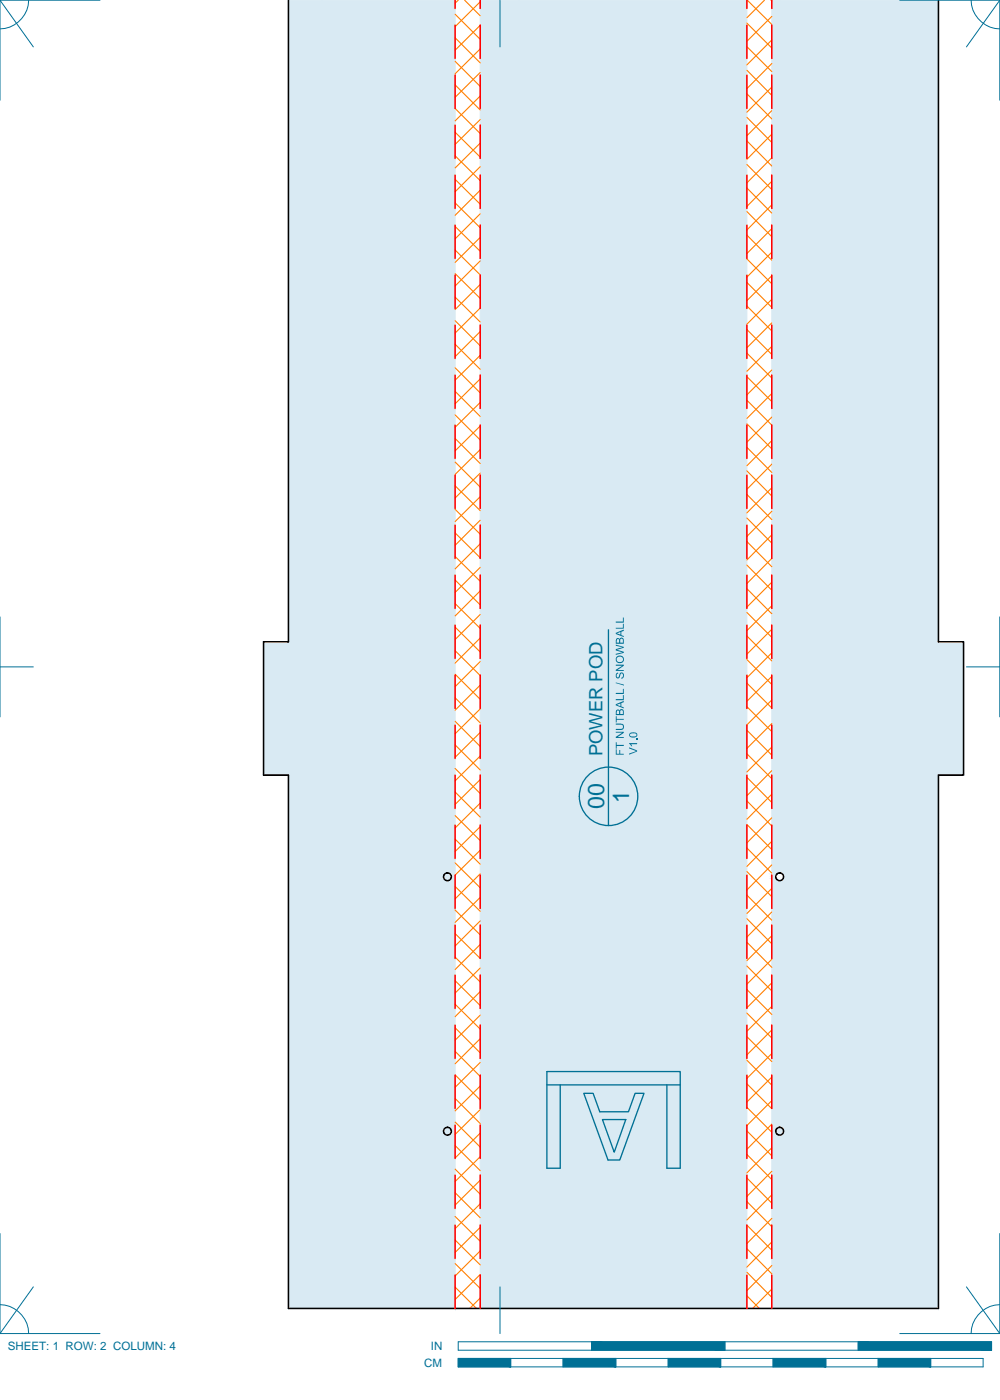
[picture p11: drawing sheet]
<svg xmlns="http://www.w3.org/2000/svg" width="190mm" height="267mm" viewBox="0 0 190 267" stroke-linecap="round" stroke-linejoin="round" font-family="sans-serif">
<defs><g id="words">
<g font-size="4.4" fill="#007095">
<text x="115.1" y="154.2" transform="rotate(-90 115.1 154.2)">00</text>
<text x="119.8" y="153" transform="rotate(-90 119.8 153)">1</text>
</g>
<text font-size="3.5" fill="#007095" x="114.8" y="144.1" transform="rotate(-90 114.8 144.1)">POWER POD</text>
<g font-size="2.2" fill="#007095">
<text x="1.5" y="257.2">SHEET: 1 ROW: 2 COLUMN: 4</text>
<text x="82.1" y="257.2">IN</text>
<text x="80.8" y="260.4">CM</text>
</g>
</g></defs>
<!-- layer: 41 SHADE FB -->
<g fill="#d9eaf3" stroke="#d9eaf3" stroke-width=".19">
<path d="M148.5 0h30.3v122.3z"/>
<path d="M61.3 0h25.4v122.3z"/>
<path d="M98.9 0h43.4v249.3z"/>
<path d="M148.5 0l30.3 122.3h-31.8zM147 0v122.3l1.5-122.3z"/>
<path d="M61.3 0l25.4 122.3h-31.8zM54.9 0v122.3l6.4-122.3z"/>
<path d="M147 122.3v25.4h36.6zM147 122.3h36.6v25.4z"/>
<path d="M50.2 122.3v25.4h36.5zM50.2 122.3h36.5v25.4z"/>
<path d="M147 147.7v18.6h31.8zM147 147.7h31.8v18.6z"/>
<path d="M148.5 166.3l30.3 .1zM148.5 166.3l30.3 .1z"/>
<path d="M147 166.3l1.2 .1zM147 166.3h1.5z"/>
<path d="M148.8 166.4l.3 .1h29.7zM148.8 166.4h30v.1z"/>
<path d="M147 166.4v.1h1zM147 166.4h1.2l-.2 .1z"/>
<path d="M149.1 166.5l.1 .3h29.6zM149.1 166.5h29.7v.3z"/>
<path d="M147 166.5v.3h.8zM147 166.5h1l-.2 .3z"/>
<path d="M149.2 166.8l.1 .2h29.5zM149.2 166.8h29.6v.2z"/>
<path d="M147 166.8v.2h.7zM147 166.8h.8l-.1 .2z"/>
<path d="M149.3 167l-.1 .3h29.6zM149.3 167h29.5v.3z"/>
<path d="M147 167v.3h.8zM147 167h.7l.1 .3z"/>
<path d="M149.2 167.3l-.1 .3h29.7zM149.2 167.3h29.6v.3z"/>
<path d="M147 167.3v.3h1zM147 167.3h.8l.2 .3z"/>
<path d="M148.8 167.8h30l-29.7-.2zM149.1 167.6h29.7v.2z"/>
<path d="M147 167.6v.2h1.2zM147 167.6h1l.2 .2z"/>
<path d="M148.5 167.8h30.3zM148.8 167.8h30z"/>
<path d="M147 167.8h1.5zM147 167.8h1.5z"/>
<path d="M147 167.8v81.5h31.8zM147 167.8h31.8v81.5z"/>
<path d="M98.9 0l43.4 249.3h-50.8zM91.5 0v249.3l7.4-249.3z"/>
<path d="M54.9 147.7v101.6h31.8zM54.9 147.7h31.8v101.6z"/>
</g>
<!-- layer: 06 CAVITY -->
<g fill="none" stroke="#ff7f00" stroke-width=".21">
<path d="M86.7 2.7l4.8 4.8M86.7 7.2l4.8 4.8M86.7 11.7l4.8 4.8M86.7 16.2l4.8 4.8M87.3 0l-.6 .6M88.5 0l3 3M91.5 18.3l-4.8 4.7M91.5 13.8l-4.8 4.7M91.5 9.3l-4.8 4.8M91.5 4.8l-4.8 4.8M91.5 .3l-4.8 4.8M142.3 4.4l4.7 4.7"/>
<path d="M142.3 8.9l4.7 4.7M142.3 13.4l4.7 4.8M142.3 17.9l4.7 4.7M142.4 0l4.6 4.7M145.6 0l-3.3 3.4M146.9 0l.1 .2M147 7.6l-4.7 4.8M147 3.1l-4.7 4.8M147 16.6l-4.7 4.8M147 12.1l-4.7 4.8M86.7 20.7l4.8 4.7M86.7 25.2l4.8 4.7"/>
<path d="M86.7 29.7l4.8 4.7M86.7 34.2l4.8 4.7M86.7 38.7l4.8 4.7M91.5 36.2l-4.8 4.8M91.5 31.8l-4.8 4.7M91.5 27.3l-4.8 4.7M91.5 22.8l-4.8 4.7M142.3 22.4l4.7 4.7M142.3 26.8l4.7 4.8M142.3 31.3l4.7 4.8M142.3 35.8l4.7 4.8M147 39l-4.7 4.8"/>
<path d="M147 34.5l-4.7 4.8M147 30.1l-4.7 4.7M147 25.6l-4.7 4.8M147 21.1l-4.7 4.8M86.7 43.1l4.8 4.8M86.7 47.6l4.8 4.8M86.7 52.1l4.8 4.8M86.7 56.6l4.8 4.7M91.5 58.7l-4.8 4.8M91.5 54.2l-4.8 4.8M91.5 49.7l-4.8 4.8M91.5 45.2l-4.8 4.8"/>
<path d="M91.5 40.7l-4.8 4.8M142.3 40.3l4.7 4.8M142.3 44.8l4.7 4.8M142.3 49.3l4.7 4.8M142.3 53.8l4.7 4.7M142.3 58.3l4.7 4.7M147 52.5l-4.7 4.8M147 43.6l-4.7 4.7M147 57l-4.7 4.8M147 48l-4.7 4.8M86.7 61.1l4.8 4.8M86.7 65.6l4.8 4.8"/>
<path d="M86.7 70.1l4.8 4.7M86.7 74.5l4.8 4.8M86.7 79l4.8 4.8M91.5 76.7l-4.8 4.7M91.5 72.2l-4.8 4.7M91.5 67.7l-4.8 4.7M91.5 63.2l-4.8 4.7M142.3 62.8l4.7 4.7M142.3 67.3l4.7 4.7M142.3 71.8l4.7 4.7M142.3 76.2l4.7 4.8M147 75l-4.7 4.7"/>
<path d="M147 66l-4.7 4.7M147 61.5l-4.7 4.8M147 79.5l-4.7 4.7M147 70.5l-4.7 4.7M86.7 83.5l4.8 4.8M86.7 88l4.8 4.8M86.7 92.5l4.8 4.8M86.7 97l4.8 4.8M91.5 99.1l-4.8 4.8M91.5 94.6l-4.8 4.8M91.5 90.1l-4.8 4.8M91.5 85.6l-4.8 4.8"/>
<path d="M91.5 81.2l-4.8 4.7M142.3 80.7l4.7 4.8M142.3 85.2l4.7 4.8M142.3 89.7l4.7 4.8M142.3 94.2l4.7 4.8M142.3 98.7l4.7 4.8M147 97.4l-4.7 4.8M147 92.9l-4.7 4.8M147 88.4l-4.7 4.8M147 83.9l-4.7 4.8M86.7 101.5l4.8 4.8M86.7 106l4.8 4.7"/>
<path d="M86.7 110.5l4.8 4.7M86.7 115l4.8 4.7M86.7 119.5l4.8 4.7M91.5 117.1l-4.8 4.7M91.5 112.6l-4.8 4.7M91.5 108.1l-4.8 4.8M91.5 103.6l-4.8 4.8M142.3 103.2l4.7 4.8M142.3 107.7l4.7 4.7M142.3 112.1l4.7 4.8M142.3 116.7l4.7 4.7M147 119.9l-4.7 4.7"/>
<path d="M147 115.4l-4.7 4.7M147 110.9l-4.7 4.8M147 106.4l-4.7 4.8M147 101.9l-4.7 4.8M86.7 124l4.8 4.7M86.7 128.4l4.8 4.8M86.7 132.9l4.8 4.8M86.7 137.4l4.8 4.8M91.5 139.5l-4.8 4.8M91.5 135l-4.8 4.8M91.5 130.5l-4.8 4.8M91.5 126l-4.8 4.8"/>
<path d="M91.5 121.5l-4.8 4.8M142.3 121.2l4.7 4.7M142.3 125.6l4.7 4.8M142.3 130.1l4.7 4.8M142.3 134.6l4.7 4.8M142.3 139.1l4.7 4.7M147 137.8l-4.7 4.8M147 133.4l-4.7 4.7M147 128.9l-4.7 4.7M147 124.4l-4.7 4.7M86.7 141.9l4.8 4.8M86.7 146.4l4.8 4.8"/>
<path d="M86.7 150.9l4.8 4.8M86.7 155.4l4.8 4.7M86.7 159.9l4.8 4.7M91.5 157.5l-4.8 4.7M91.5 153l-4.8 4.7M91.5 148.5l-4.8 4.7M91.5 144l-4.8 4.8M142.3 143.6l4.7 4.7M142.3 148.1l4.7 4.8M142.3 152.6l4.7 4.8M142.3 157.1l4.7 4.7M147 142.3l-4.7 4.8"/>
<path d="M147 155.8l-4.7 4.8M147 151.3l-4.7 4.8M147 146.8l-4.7 4.8M86.7 164.4l4.8 4.7M86.7 168.9l4.8 4.7M86.7 173.4l4.8 4.7M86.7 177.8l4.8 4.8M91.5 179.9l-4.8 4.8M91.5 175.4l-4.8 4.8M91.5 170.9l-4.8 4.8M91.5 166.5l-4.8 4.7M91.5 162l-4.8 4.7"/>
<path d="M142.3 161.5l4.7 4.8M142.3 166l4.7 4.8M142.3 170.5l4.7 4.8M142.3 175l4.7 4.8M142.3 179.5l4.7 4.8M147 178.3l-4.7 4.7M147 173.7l-4.7 4.8M147 169.2l-4.7 4.8M147 164.8l-4.7 4.7M147 160.3l-4.7 4.8M86.7 182.3l4.8 4.8M86.7 186.8l4.8 4.8"/>
<path d="M86.7 191.3l4.8 4.7M86.7 195.8l4.8 4.8M91.5 197.9l-4.8 4.7M91.5 193.4l-4.8 4.8M91.5 188.9l-4.8 4.8M91.5 184.4l-4.8 4.8M142.3 184l4.7 4.8M142.3 188.5l4.7 4.8M142.3 193l4.7 4.7M142.3 197.5l4.7 4.7M147 191.7l-4.7 4.8M147 182.8l-4.7 4.7"/>
<path d="M147 196.2l-4.7 4.8M147 187.2l-4.7 4.8M86.7 200.3l4.8 4.8M86.7 204.8l4.8 4.8M86.7 209.3l4.8 4.7M86.7 213.7l4.8 4.8M86.7 218.2l4.8 4.8M91.5 215.9l-4.8 4.7M91.5 211.4l-4.8 4.7M91.5 206.9l-4.8 4.7M91.5 202.4l-4.8 4.7M142.3 202l4.7 4.7"/>
<path d="M142.3 206.5l4.7 4.7M142.3 210.9l4.7 4.8M142.3 215.4l4.7 4.8M142.3 219.9l4.7 4.8M147 218.7l-4.7 4.7M147 214.2l-4.7 4.7M147 209.7l-4.7 4.7M147 205.2l-4.7 4.7M147 200.7l-4.7 4.7M86.7 222.7l4.8 4.8M86.7 227.2l4.8 4.8M86.7 231.7l4.8 4.8"/>
<path d="M86.7 236.2l4.8 4.8M91.5 238.3l-4.8 4.8M91.5 233.8l-4.8 4.8M91.5 229.3l-4.8 4.8M91.5 224.8l-4.8 4.8M91.5 220.3l-4.8 4.8M142.3 224.4l4.7 4.8M142.3 228.9l4.7 4.8M142.3 233.4l4.7 4.8M142.3 237.9l4.7 4.8M147 236.6l-4.7 4.8M147 232.1l-4.7 4.8"/>
<path d="M147 227.6l-4.7 4.8M147 223.1l-4.7 4.8M86.7 240.7l4.8 4.7M86.7 245.2l4.1 4.1M91.5 247.3l-2 2M91.5 242.8l-4.8 4.8M142.3 242.4l4.7 4.7M142.3 246.8l2.4 2.5M147 245.6l-3.6 3.7M147 241.1l-4.7 4.8"/>
</g>
<!-- layer: 01 CUT -->
<path d="M54.9 0v122.3h-4.7v25.4h4.7v101.6h123.9v-101.6h4.8v-25.4h-4.8v-122.3" fill="none" stroke="#000" stroke-width=".3"/>
<!-- layer: 02 SCORE -->
<g fill="none" stroke="#f00" stroke-width=".3">
<path d="M86.7 0v1.6M86.7 4.8v6.3M86.7 14.3v6.4M91.5 0v1.6M91.5 4.8v6.3M91.5 14.3v6.4M142.3 0v1.6M142.3 4.8v6.3M142.3 14.3v6.4M147 0v1.6M147 4.8v6.3M147 14.3v6.4"/>
<path d="M86.7 23.8v6.4M86.7 33.4v6.3M91.5 23.8v6.4M91.5 33.4v6.3M142.3 23.8v6.4M142.3 33.4v6.3M147 23.8v6.4M147 33.4v6.3M86.7 42.9v6.3M86.7 52.4v6.4M91.5 42.9v6.3M91.5 52.4v6.4"/>
<path d="M142.3 42.9v6.3M142.3 52.4v6.4M147 42.9v6.3M147 52.4v6.4M86.7 61.9v6.4M86.7 71.5v6.3M91.5 61.9v6.4M91.5 71.5v6.3M142.3 61.9v6.4M142.3 71.5v6.3M147 61.9v6.4M147 71.5v6.3"/>
<path d="M86.7 81v6.3M86.7 90.5v6.4M91.5 81v6.3M91.5 90.5v6.4M142.3 81v6.3M142.3 90.5v6.4M147 81v6.3M147 90.5v6.4M86.7 100v6.4M86.7 109.6v6.3M86.7 119.1v6.3M91.5 100v6.4"/>
<path d="M91.5 109.6v6.3M91.5 119.1v6.3M142.3 100v6.4M142.3 109.6v6.3M142.3 119.1v6.3M147 100v6.4M147 109.6v6.3M147 119.1v6.3M86.7 128.6v6.4M86.7 138.1v6.4M91.5 128.6v6.4M91.5 138.1v6.4"/>
<path d="M142.3 128.6v6.4M142.3 138.1v6.4M147 128.6v6.4M147 138.1v6.4M86.7 147.7v6.3M86.7 157.2v6.3M91.5 147.7v6.3M91.5 157.2v6.3M142.3 147.7v6.3M142.3 157.2v6.3M147 147.7v6.3M147 157.2v6.3"/>
<path d="M86.7 166.7v6.4M86.7 176.2v6.4M91.5 166.7v6.4M91.5 176.2v6.4M142.3 166.7v6.4M142.3 176.2v6.4M147 166.7v6.4M147 176.2v6.4M86.7 185.8v6.3M86.7 195.3v6.3M91.5 185.8v6.3M91.5 195.3v6.3"/>
<path d="M142.3 185.8v6.3M142.3 195.3v6.3M147 185.8v6.3M147 195.3v6.3M86.7 204.8v6.4M86.7 214.3v6.4M91.5 204.8v6.4M91.5 214.3v6.4M142.3 204.8v6.4M142.3 214.3v6.4M147 204.8v6.4M147 214.3v6.4"/>
<path d="M86.7 223.9v6.3M86.7 233.4v6.3M91.5 223.9v6.3M91.5 233.4v6.3M142.3 223.9v6.3M142.3 233.4v6.3M147 223.9v6.3M147 233.4v6.3M86.7 242.9v6.4M91.5 242.9v6.4M142.3 242.9v6.4M147 242.9v6.4"/>
</g>
<!-- layer: 23 NOTES -->
<g fill="none" stroke="#007095" stroke-width=".25">
<path d="M115.9 120v37.3M104.2 206.7h25.4M106.7 206.7v15.8h-2.5v-18.4h25.4v18.4h-2.6v-15.8M111.2 208.3h1.8l1.3 3.5h5.4l1.3-3.5h1.7l-4.6 12.7h-2.3zM114.8 213.3h4.4l-2.2 6.2z"/>
<circle cx="115.9" cy="151.7" r="5.6"/>
</g>
<g fill="#007095">
<path d="M117.3 142.7h.2v.9h.5v-.7h.2v.7h.6v.2h-1.5z"/>
<path d="M117.3 141.4h.2v.5h1.3v.2h-1.3v.5h-.2z"/>
<path d="M117.3 139.4h1.5v.2l-1.2 .8h1.2v.2h-1.5v-.2l1.2-.8h-1.2z"/>
<path d="M117.3 137.8l1.2 .1 .4 .4-.1 .5-.2 .2-1.3 .1v-.2l1.2-.1 .2-.5a.33 .33 0 0 0-.5-.3h-.9z"/>
<path d="M117.3 136.4h.2v.5h1.3v.2h-1.3v.5h-.2z"/>
<path d="M117.3 133.2h1.4v-.8h.1v1h-1.5z"/>
<path d="M117.3 132h1.4v-.8h.1v1h-1.5z"/>
<path d="M117.3 130l1.6 .4v.2l-1.6-.5z"/>
<path d="M117.3 128.4l.4-.3 .1 .2-.3 .2a.28 .28 0 0 0 0 .4 .28 .28 0 0 0 .4 0l.2-.6 .3-.2a.6 .6 0 0 1 .5 .6 .6 .6 0 0 1-.5 .6l-.1-.2 .3-.1 .1-.4a.3 .3 0 0 0-.4-.3 .3 .3 0 0 0-.1 .4l-.1 .2a.44 .44 0 0 1-.6 .3 .44 .44 0 0 1-.2-.6z"/>
<path d="M117.3 126.6h1.5v.2l-1.2 .8h1.2v.2h-1.5v-.2l1.2-.8h-1.2z"/>
<path d="M117.3 122.8l1.5 .4v.2l-1.3 .4 1.3 .4v.2l-1.5 .4v-.3l1.3-.3-1.3-.3v-.2l1.3-.4-1.3-.3z"/>
<path d="M117.3 119.6h1.4v-.8h.1v1h-1.5z"/>
<path d="M117.3 118.4h1.4v-.8h.1v1h-1.5z"/>
<path d="M119.8 142.4l1.6 .6v.2l-1.6 .6v-.2l1.4-.5-1.4-.5z"/>
<path d="M119.8 141.6h1.6v.2h-1.2l.2 .3-.2 .1z"/>
<path d="M121.2 140.8h.2v.2h-.2z"/>
<path d="M117.4 135.3l.5-.1 .1 .2a.42 .42 0 0 1 .6-.3 .42 .42 0 0 1 .2 .5v.6h-1.5zM117.6 135.4l-.1 .6h.4v-.5zM118.3 135.3l-.1 .1v.6h.5v-.4a.28 .28 0 0 0-.1-.3 .28 .28 0 0 0-.3 0z"/>
<path d="M117.3 134.2l1.5-.7v.3l-.4 .1v.7l.4 .1v.3l-1.5-.6zM117.5 134.2l.7 .3v-.5z"/>
<path d="M117.3 125.6a.75 .75 0 0 1 1.5 0 .75 .75 0 0 1-1.5 0zM117.7 125.2l-.2 .2v.4l.2 .3h.7l.2-.2 .1-.4-.2-.3z"/>
<path d="M117.3 121.8h.1a.34 .34 0 0 1 .3-.3 .34 .34 0 0 1 .3 .3l.3-.3 .5 .2v.9h-1.5zM117.6 121.8l-.1 .6h.4v-.3a.24 .24 0 0 0 0-.3 .24 .24 0 0 0-.3 0zM118.2 121.7v.7h.5v-.4a.28 .28 0 0 0-.2-.3 .28 .28 0 0 0-.3 0z"/>
<path d="M117.3 120.6l1.5-.7v.3l-.4 .2v.6l.4 .2v.2l-1.5-.6zM117.5 120.7l.7 .2v-.5z"/>
<path d="M119.9 139.8l.4-.3h.7l.3 .2 .1 .5-.5 .3h-.7l-.3-.3zM120.1 139.8a.4 .4 0 0 0 .1 .5 .4 .4 0 0 0 .5 0h.1a.33 .33 0 0 0 .4-.4 .33 .33 0 0 0-.5-.2z"/>
</g>
<!-- layer: 01 CUT -->
<g fill="none" stroke="#000" stroke-width=".3">
<circle cx="85.2" cy="167" r=".74"/>
<circle cx="148.5" cy="167" r=".74"/>
<circle cx="85.2" cy="215.5" r=".74"/>
<circle cx="148.5" cy="215.5" r=".74"/>
</g>
<!-- layer: 22 TILED -->
<g fill="none" stroke="#007095" stroke-width=".19">
<path d="M0 0l6.3 8.9M5.5 0a5.6 5.6 0 0 1-5.5 5.5M19 0h-19v19.1M95.2 0v8.9M171.4 0h19.1v19.1M185 0a5.6 5.6 0 0 0 5.5 5.5M190.5 0l-6.4 8.9M0 117.5v19.1M190.5 117.5v19.1M0 127h6.3M184.1 127h6.4M0 235v19h19"/>
<path d="M190.5 235v19h-19.1M0 248.5a5.6 5.6 0 0 1 5.5 5.5M6.3 245.2l-6.3 8.8M87.3 255.6h101.6v1.6h-101.6zM87.3 258.8h100v1.6h-100zM95.2 245.2v8.8M97.3 258.8v1.6M107.3 258.8v1.6M112.7 255.6v1.6M117.3 258.8v1.6M127.3 258.8v1.6M137.3 258.8v1.6"/>
<path d="M138.1 255.6v1.6M147.3 258.8v1.6M157.3 258.8v1.6M163.5 255.6v1.6M167.3 258.8v1.6M177.3 258.8v1.6M184.1 245.2l6.4 8.8M190.5 248.5a5.6 5.6 0 0 0-5.5 5.5"/>
</g>
<g fill="#007095" stroke="#007095" stroke-width=".19">
<path d="M163.5 255.6v1.6h25.4zM163.5 255.6h25.4v1.6z"/>
<path d="M112.7 255.6v1.6h25.4zM112.7 255.6h25.4v1.6z"/>
<path d="M167.3 258.8v1.6h10zM167.3 258.8h10v1.6z"/>
<path d="M147.3 258.8v1.6h10zM147.3 258.8h10v1.6z"/>
<path d="M127.3 258.8v1.6h10zM127.3 258.8h10v1.6z"/>
<path d="M107.3 258.8v1.6h10zM107.3 258.8h10v1.6z"/>
<path d="M87.3 258.8v1.6h10zM87.3 258.8h10v1.6z"/>
</g>
<use href="#words"/>
</svg>
